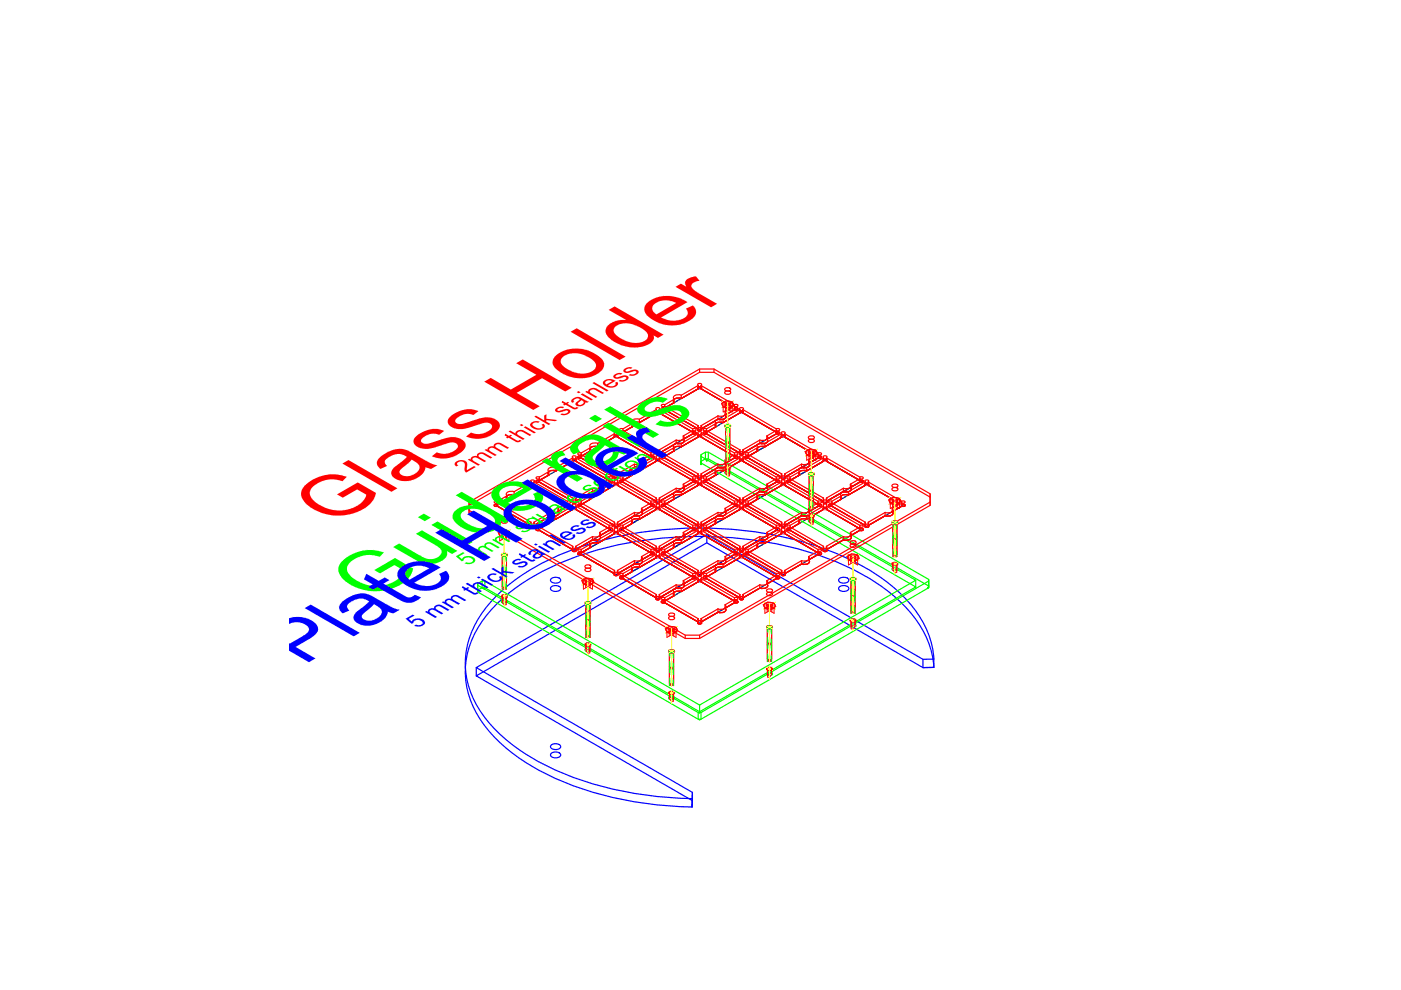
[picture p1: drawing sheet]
<svg xmlns="http://www.w3.org/2000/svg" width="297mm" height="210mm" viewBox="0 0 297 210" stroke-linecap="round" stroke-linejoin="round" font-family="sans-serif">
<defs><g id="words">
<text font-size="18.7" fill="#f00" x="70.8" y="111.3" transform="rotate(-30 70.8 111.3)">Glass Holder</text>
<g font-size="18.7" fill="#00f">
<text x="78.7" y="127.4" transform="rotate(-30 78.7 127.4)">Guide rails</text>
<text x="64.4" y="141" transform="rotate(-30 64.4 141)">Plate Holder</text>
</g>
<g font-size="5.5" fill="#00f">
<text x="98.7" y="100.3" transform="rotate(-30 98.7 100.3)">2mm thick stainless</text>
<text x="88.5" y="133.2" transform="rotate(-30 88.5 133.2)">5 mm thick stainless</text>
</g>
<text font-size="5.5" fill="#0f0" x="99.1" y="120" transform="rotate(-30 99.1 120)">5 mm square section</text>
</g></defs>
<!-- layer: Square cut-outs -->
<path d="M158.3 96.9l7.7-4.4 7.8 4.4-7.8 4.5zM158.3 107.2l7.7-4.5 7.8 4.5-7.8 4.4zM158.3 117.4l7.7-4.4 7.8 4.4-7.8 4.4zM167.2 102.1l7.7-4.5 7.7 4.5-7.7 4.4zM167.2 112.3l7.7-4.5 7.7 4.5-7.7 4.4zM176.1 107.2l7.7-4.5 7.7 4.5-7.7 4.4zM149.5 122.5l7.7-4.4 7.7 4.4-7.7 4.4z" fill="none" stroke="#000" stroke-width=".25"/>
<!-- layer: Corner holes -->
<g fill="none" stroke="#f0f" stroke-width=".25">
<path d="M173.3 96.9l.6-.2 .3 .3-.5 .2zM174.5 97.5l.5-.1 .3 .3-.5 .1zM173.3 107.1l.6-.2 .3 .3-.5 .2zM173.3 117.3l.6-.1 .3 .2-.5 .2zM174.5 106.4l.5-.1 .3 .2-.5 .2zM174.5 116.6l.5-.1 .3 .3-.5 .1zM174.5 107.8l.5-.2 .3 .3-.5 .2zM175.7 107.1l.5-.2 .3 .3-.5 .2zM182.2 102l.5-.2 .3 .3-.5 .2zM182.2 112.2l.5-.2 .3 .3-.5 .2zM183.4 111.5l.5-.1 .3 .2-.5 .2zM183.4 102.6l.5-.1 .3 .3-.5 .1z"/>
<path d="M191.1 107.1l.5-.2 .3 .3-.5 .2zM164.5 122.4l.5-.1 .3 .2-.5 .2zM165.6 121.7l.6-.1 .3 .3-.6 .1z"/>
</g>
<!-- layer: Plate holder -->
<path d="M177.9 124.5a1.36 1.36 0 0 1 2.1 .3 1.26 1.26 0 0 1-2.2 0zM177.9 122.8a1.36 1.36 0 0 1 2.1 .2 1.26 1.26 0 0 1-2.2 0zM195.7 139.8v1.7h2.3v-1.8l-2.3 .1-45.8-26.5-48.9 28.2 45.8 26.5M198 139.7a21.2 21.2 0 0 0-7.4-14.1 52.4 52.4 0 0 0-23.7-11.6 82 82 0 0 0-46.4 2.9 40.9 40.9 0 0 0-17.8 12.4 17.9 17.9 0 0 0-.5 22.1 36.9 36.9 0 0 0 14.9 11.5 74.1 74.1 0 0 0 29.6 6.4M116.8 159.8a1.36 1.36 0 0 1 2.1 .3 1.26 1.26 0 0 1-2.2 0zM116.8 158.1a1.36 1.36 0 0 1 2.1 .2 1.26 1.26 0 0 1-2.2 0zM198 141.5h-2.3l-45.8-26.4-48.9 28.2 45.8 26.5M198 141.5a21.2 21.2 0 0 0-7.4-14.2 52.4 52.4 0 0 0-23.7-11.5 82 82 0 0 0-46.4 2.9 40.9 40.9 0 0 0-17.8 12.4 17.9 17.9 0 0 0-.5 22.1 36.9 36.9 0 0 0 14.9 11.5 74.1 74.1 0 0 0 29.6 6.4M146.7 169.3v1.8M146.8 169.8l-.1 1.3M146.8 168l-.1 1.3M146.8 168v1.8" fill="none" stroke="#00f" stroke-width=".25"/>
<!-- layer: Guide rails -->
<g fill="none" stroke="#0f0" stroke-width=".25">
<path d="M171.4 109.2a.71 .71 0 0 1 1.2 .2 .71 .71 0 0 1-1.2-.2zM171.4 110.3a.71 .71 0 0 1 1.2 .2 .71 .71 0 0 1-1.2-.2zM189.1 119.5a.71 .71 0 0 1 1.3 .2 .71 .71 0 0 1-1.3-.2zM101.3 123.7l.9-.5h.6l45.5 26.3 45.9-26.5-45.6-26.2v-.4l1-.5h.6l46.7 27v.3l-48.3 27.9h-.6l-46.7-27zM101.3 125.1l.9-.5h.6l45.5 26.3 45.9-26.5-45.6-26.2v-.4l1-.5h.6l46.7 27v.3l-48.3 27.9h-.6l-46.7-27zM180.2 132.5a.71 .71 0 0 1 1.3 .2 .71 .71 0 0 1-1.3-.2zM180.2 131.5a.71 .71 0 0 1 1.3 .2 .71 .71 0 0 1-1.3-.2zM189.1 120.6a.71 .71 0 0 1 1.3 .1 .71 .71 0 0 1-1.3-.1zM194.2 123v1.8M196.9 122.9v1.4l-.3 .5 .3-.2v-1.4M141.8 146.8a.71 .71 0 0 1 1.2 .2 .71 .71 0 0 1-1.2-.2zM141.8 147.9a.71 .71 0 0 1 1.2 .2 .71 .71 0 0 1-1.2-.2z"/>
<path d="M148 151.1v1.4l.3 .2 .3-.2v-1.4M148.3 149.5v1.7M162.5 142.8a.71 .71 0 0 1 1.3 .2 .71 .71 0 0 1-1.3-.2z"/>
</g>
<!-- layer: Glass holder -->
<g fill="none" stroke="#f00" stroke-width=".25">
<path d="M166.4 92.7l7.1 4h.4l.3 .2-.3 .3-.4-.1M166.4 92l7 4M171.4 93.4a.71 .71 0 0 1 1.2 .2 .71 .71 0 0 1-1.2-.2zM171.4 92.7a.71 .71 0 0 1 1.2 .2 .71 .71 0 0 1-1.2-.2zM171.5 98.2l.1 .2a.93 .93 0 0 1-1.3 .8l-.4-.1M171.5 97.5l.1 .2a.93 .93 0 0 1-1.3 .8l-.4-.1M173.4 96v1.1M173.5 96h.4l.3 .3-.3 .2-.4-.1-2.1 1.1v.8l2-1.2M174.6 97.8l-3.6 2.1M174.6 97.1l-3.6 2M174.6 97.1v.7M174.6 97.8l-.1-.3 .3-.1 .5 .1-.1 .3"/>
<path d="M174.6 97l-.1-.2 .3-.2 .5 .2-.1 .2M175.2 97.8l7.1 4.1 .4-.1 .3 .2-.3 .3-.4-.1M175.2 97.1l7.1 4.1v1l-2 1.2v-.7l2-1.2 .4 .1 .3-.2-.3-.3h-.4M175.2 97.1v.7M99.5 107.2l48.8-28.3h3.1l45.8 26.5v1.8l-48.9 28.2h-3l-45.8-26.5zM99.5 106.5l48.8-28.3h3.1l45.8 26.5v1.8l-48.9 28.2h-3l-45.8-26.5zM157.5 118.2l7.1 4.1h.4l.3 .1-.3 .3h-.4M157.5 117.5l7.1 4.1M158.7 117.6l7 4.1M158.7 116.9l7 4.1M166.4 113.1l7.1 4.1h.4l.3 .1-.3 .3h-.4M166.4 102.9l7.1 4.1 .4-.1 .3 .2-.3 .3-.4-.1"/>
<path d="M166.4 112.4l7 4.1M166.4 102.2l7 4.1M167.5 102.2l7.1 4.1M167.5 101.5l7.1 4.1M167.5 112.4l7.1 4.2M167.5 111.7l7.1 4.1M169.9 119.6l-3.5 2.1M169.9 119.6v-.7l-3.5 2.1M171.5 118.7l.1 .2a.93 .93 0 0 1-1.3 .8l-.4-.1M171.5 118l.1 .2a.93 .93 0 0 1-1.3 .7h-.4M171.5 108.5l.1 .2a.93 .93 0 0 1-1.3 .7l-.4-.1M171.5 107.8l.1 .2a.93 .93 0 0 1-1.3 .7l-.4-.1"/>
<path d="M173.4 116.9l-2 1.1v.7l2-1.1M173.4 106.6l-2 1.2v.7l2-1.2M173.4 106.3v1M173.4 116.5v1.1M173.5 116.5l.4-.1 .3 .2-.3 .3-.4-.1M173.5 106.3l.4-.1 .3 .2-.3 .3-.4-.1M174.6 107.3v.7l-3.6 2.1M174.6 107.3l-3.6 2.1M174.6 105.6v.7M174.6 115.8v.8M174.6 106.3l-.1 .2 .3 .2 .5-.2-.1-.2M174.6 105.6l-.1 .2 .3 .2 .5-.2-.1-.2"/>
<path d="M174.6 108l-.1-.2 .3-.2 .5 .2-.1 .2M174.6 116.5l-.1 .3 .3 .1 .5-.1-.1-.3M174.6 107.3l-.1-.2 .3-.2 .5 .2-.1 .2M174.6 115.8l-.1 .3 .3 .1 .5-.1-.1-.3M175.2 107.3v.7l7.1 4.1 .4-.1 .3 .2-.3 .3-.4-.1M175.2 107.3l7.1 4.1v1M175.2 105.6v.7M175.2 115.8v.8M176.4 107.3l7.1 4.1M176.4 106.6l7.1 4.1M176.4 106.3v1M176.4 106.3l-.4-.1-.3 .2 .3 .3 .4-.1"/>
<path d="M178.4 105.8l-2 1.2-.4-.1-.3 .2 .3 .3 .4-.1M178.4 105.1l-2 1.2M178.4 105.1v.7M178.8 113.8v.7l-3.6 2.1M178.8 113.8l-3.6 2M178.8 103.5v.7l-3.6 2.1M178.8 103.5l-3.6 2.1M179.9 104.9l-.7-.1a.81 .81 0 0 0-1 .8l.2 .2M179.9 104.3l-.7-.1a.81 .81 0 0 0-1 .7l.2 .2M180.2 115.6a.71 .71 0 0 1 1.3 .2 .71 .71 0 0 1-1.3-.2zM180.2 114.9a.71 .71 0 0 1 1.3 .2 .71 .71 0 0 1-1.3-.2zM180.3 103.4l.2 .2a.93 .93 0 0 1-1.3 .7l-.4-.1"/>
<path d="M180.3 102.6l.2 .2a.93 .93 0 0 1-1.3 .8l-.4-.1M180.3 113.6l.2 .2a.93 .93 0 0 1-1.3 .7h-.4M180.3 112.9l.2 .2a.93 .93 0 0 1-1.3 .7h-.4M182.3 111.4l.4-.1 .3 .3-.3 .2-.4-.1-2 1.2v.7l2-1.2M183.5 102.2l-3.6 2.1v.7l3.6-2.1M183.5 102.2v.7M183.5 110.7v.7M183.5 102.9l-.1-.3 .3-.1 .5 .1-.1 .3M183.5 111.4l-.1 .2 .3 .2 .5-.2-.1-.2M183.5 102.2l-.1-.3 .3-.1 .5 .1-.1 .3M183.5 110.7l-.1 .3 .3 .1 .5-.1-.1-.3M184.1 102.9l7.1 4.1 .4-.1 .3 .2-.3 .3-.4-.1"/>
<path d="M184.1 102.2l7.1 4.1M184.1 102.2v.7M184.1 110.7v.7M187.7 109.4l-3.6 2M187.7 108.7l-3.6 2M187.7 108.7v.7M189.1 103.6a.71 .71 0 0 1 1.3 .2 .71 .71 0 0 1-1.3-.2zM189.1 102.9a.71 .71 0 0 1 1.3 .2 .71 .71 0 0 1-1.3-.2zM189.2 108.5l.1 .2a.93 .93 0 0 1-1.3 .7l-.3-.1M189.2 107.8l.1 .2a.93 .93 0 0 1-1.3 .7l-.3-.1M191.2 106.6l-2 1.2v.7l2-1.2M191.2 106.3v1"/>
<path d="M191.2 106.3l.4-.1 .3 .3-.3 .2-.4-.1M197.2 104.7v.7M197.2 106.5v.7M162.5 125.8a.71 .71 0 0 1 1.3 .2 .71 .71 0 0 1-1.3-.2zM162.5 125.1a.71 .71 0 0 1 1.3 .2 .71 .71 0 0 1-1.3-.2zM162.6 123.8l.2 .2a.93 .93 0 0 1-1.4 .8l-.3-.1M162.6 123.1l.2 .2a.93 .93 0 0 1-1.4 .8l-.3-.1M164.6 121.6v1.1M164.6 121.6h.4l.3 .3-.3 .1h-.4l-2 1.1v.7l2-1.1M165.7 121v.7M165.7 121.6l-.1 .3 .3 .1 .6-.1-.1-.3M165.7 120.9l-.1 .3 .3 .1 .6-.1-.1-.3"/>
<path d="M166.4 121v.7"/>
</g>
<!-- layer: Guide rails -->
<g fill="none" stroke="#f00" stroke-width=".21">
<path d="M171.5 109.1v1.1l1 .5v-1.1M171.5 100.4v7.4M171.5 103.8l1 .5M171.5 100.4l1 .5-.4-.2M171.5 100.4l.4 .1M171.6 109.1v1.5l.4 .6 .4-.1v-1.5M171.6 109.1a.61 .61 0 0 1 1 .3 .61 .61 0 0 1-.6 .3 .61 .61 0 0 1-.5-.4zM171.9 107.6l-.4 .2M171.9 107.4l-.4-.2 1 .6M172.1 107.4l.4-.2-1 .6M172.1 107.6l.4 .2M172.5 100.4v7.4"/>
<path d="M172.5 103.8l-1 .5M172.5 100.4l-1 .5 .4-.2M172.5 100.4l-.4 .1M172.6 109.2l-.4-.2a.51 .51 0 0 0-.8 .5l.8 .2 .4-.2M189.3 119.3v1.1l.9 .5v-1M189.3 110.6v7.4M189.3 114l.9 .6M189.3 110.6l.9 .5-.3-.2M189.3 110.6l.3 .2M189.3 119.4v1.5l.4 .5 .4-.1v-1.5M189.3 119.4a.61 .61 0 0 1 1 .3 .61 .61 0 0 1-.6 .2 .61 .61 0 0 1-.5-.4zM189.6 117.8l-.3 .2"/>
<path d="M189.6 117.7l-.3-.2 .9 .5M189.9 117.7l.3-.2-.9 .5M189.9 117.8l.3 .2M190.2 110.6v7.4M190.2 114l-.9 .6M190.2 110.6l-.9 .5 .3-.2M190.2 110.6l-.3 .2M190.3 119.4l-.4-.2a.51 .51 0 0 0-.7 .6l.7 .1 .4-.2M162.7 132.8v7.4M162.7 136.3l.9 .5M162.7 132.8l.9 .6-.3-.2M162.7 132.8l.3 .2"/>
<path d="M163 139.9l-.3-.2 .9 .5M163.3 139.9l.3-.2-.9 .5M163.6 132.8v7.4M163.6 136.3l-.9 .5M163.6 132.8l-.9 .6 .3-.2M163.6 132.8l-.3 .2M180.4 122.6v7.4M180.4 126l.9 .6M180.4 122.6l.9 .5-.3-.2M180.4 122.6l.3 .2M180.5 131.3a.61 .61 0 0 1 .9 .4 .61 .61 0 0 1-.6 .2 .61 .61 0 0 1-.5-.4zM180.6 131.2l-.4 .3a.66 .66 0 0 0 .7 .4 .66 .66 0 0 0 .6-.4l-.4-.3"/>
<path d="M180.7 129.8l-.3 .2M180.7 129.7l-.3-.2 .9 .5M181 129.7l.3-.2-.9 .5M181 129.8l.3 .2M181.3 131.3v1.6l-.4 .5-.4-.1v-1.5M181.3 131.3v1.1l-.9 .5v-1M181.3 122.6v7.4M181.3 126l-.9 .6M181.3 122.6l-.9 .5 .3-.2M181.3 122.6l-.3 .2M141.9 146.7v1l.9 .6v-1.1M142 146.7v1.5l.4 .5h.4v-1.5"/>
<path d="M142 146.7a.61 .61 0 0 1 .9 .3 .61 .61 0 0 1-.6 .3 .61 .61 0 0 1-.5-.5zM143 146.8l-.5-.2a.51 .51 0 0 0-.7 .5l.7 .2 .5-.2M162.8 141.6a.61 .61 0 0 1 .9 .3 .61 .61 0 0 1-.6 .3 .61 .61 0 0 1-.5-.5zM162.9 141.5l-.4 .2a.66 .66 0 0 0 .7 .5 .66 .66 0 0 0 .6-.5l-.4-.2M163 140l-.3 .2M163.3 140l.3 .2M163.5 141.6v1.5l-.4 .5h-.4v-1.6M163.6 141.5v1.1l-.9 .5v-1"/>
</g>
<g fill="none" stroke="#ff0" stroke-width=".21">
<path d="M172 96.7v11.2M171.4 109l1.2 .7M172 108.9v2.7M172.6 109l-1.2 .7M180.9 118.9v11.2M189.1 119.2l1.2 .7M189.7 106.9v11.2M189.7 119.1v2.7M190.3 119.2l-1.2 .7M163.1 129.1v11.3M180.3 131.2l1.2 .7M180.9 131.1v2.7"/>
<path d="M181.5 131.2l-1.2 .7M141.8 146.6l1.2 .7M142.4 146.5v2.7M143 146.6l-1.2 .7M162.6 141.5l1.1 .7M163.1 141.4v2.6M163.7 141.5l-1.1 .7"/>
</g>
<g fill="none" stroke="#0f0" stroke-width=".21">
<path d="M171.5 104.2v.3M171.5 103.6v.4M171.6 100.3v1.7M171.6 102.6v2.9M171.6 106.2v1.6M172.4 100.3v1.7M172.4 102.6v2.9M172.4 106.2v1.6M172.5 104.2v.3M172.5 103.6v.4M189.3 114.4v.3M189.3 113.9v.3"/>
<path d="M189.3 110.6v1.6M189.3 112.9v2.8M189.3 116.4v1.7M190.1 110.6v1.6M190.1 112.9v2.8M190.1 116.4v1.7M190.2 113.9v.3M190.2 114.4v.3M162.7 136.6v.4M162.7 136.1v.3M162.8 132.8v1.6M162.8 135.1v2.9"/>
<path d="M162.8 138.6v1.7M163.5 132.8v1.6M163.5 135.1v2.9M163.5 138.6v1.7M163.6 136.1v.3M163.6 136.6v.4M180.4 126.4v.3M180.4 125.9v.3M180.5 122.5v1.7M180.5 124.9v2.8M180.5 128.4v1.6M181.2 122.5v1.7"/>
<path d="M181.2 124.9v2.8M181.2 128.4v1.6M181.3 125.9v.3M181.3 126.4v.3"/>
</g>
<!-- layer: Guide M3 Threaded Bars -->
<path d="M171.4 100.4a.71 .71 0 0 1 1.2 .2 .71 .71 0 0 1-1.2-.2zM189.1 110.7a.71 .71 0 0 1 1.3 .2 .71 .71 0 0 1-1.3-.2zM162.5 132.9a.71 .71 0 0 1 1.3 .2 .71 .71 0 0 1-1.3-.2zM180.2 122.7a.71 .71 0 0 1 1.3 .2 .71 .71 0 0 1-1.3-.2z" fill="none" stroke="#f00" stroke-width=".21"/>
<path d="M172.1 100.3l-.1-.1a.36 .36 0 0 0-.5 .3 .36 .36 0 0 0 .5 .3h.4a.24 .24 0 0 0 .1-.3 .24 .24 0 0 0-.1-.2M189.9 110.5h-.1a.36 .36 0 0 0-.6 .3 .36 .36 0 0 0 .6 .3l.4-.2 .1-.1-.2-.2M163.3 132.7h-.1a.36 .36 0 0 0-.6 .3 .36 .36 0 0 0 .6 .3l.4-.1 .1-.3-.2-.1M181 122.5h-.1a.36 .36 0 0 0-.6 .2 .36 .36 0 0 0 .6 .4l.5-.2-.2-.4" fill="none" stroke="#0f0" stroke-width=".21"/>
<path d="M171.4 100.2l1.2 .7M172.6 100.2l-1.2 .7M189.1 110.4l1.2 .7M190.3 110.4l-1.2 .7M162.6 132.7l1.1 .6M163.7 132.7l-1.1 .6M180.3 122.4l1.2 .7M181.5 122.4l-1.2 .7" fill="none" stroke="#ff0" stroke-width=".21"/>
<!-- layer: Guide M3 Nuts -->
<g fill="none" stroke="#f00" stroke-width=".21">
<path d="M170.7 95.7l1-.5 1.3 .2 .3 .8-.9 .5-1.4-.2M170.9 95.7a1.47 1.47 0 0 1 2.3 .2 1.38 1.38 0 0 1-2.4 0zM171 95.5l.5 .3M171.2 95.5l1.6 .9 .2 .2v1l-2-1.1M171.5 95.9a.59 .59 0 0 1 1 .1 .59 .59 0 0 1-1-.1zM171.5 95.8v1.5M171.5 95.8l1.5 .8M171.8 95.6l-.4 .3a.66 .66 0 0 0 .6 .4 .66 .66 0 0 0 .7-.4l-.4-.3M172.5 95.8l-1.5 .8M172.8 95.5h.2v1l-2 1.1M172.8 95.5l-1.6 .9M173 95.5l-.5 .3v1.5"/>
<path d="M179.5 118l1-.6 1.3 .2 .4 .8-1 .5-1.3-.2zM179.8 117.9a1.47 1.47 0 0 1 2.3 .3 1.38 1.38 0 0 1-2.4 0zM179.9 117.7v1l1.9 1.1v-1M179.9 117.7l1.9 1.1M179.9 117.7l.5 .3M180.4 118.1a.59 .59 0 0 1 1 .1 .59 .59 0 0 1-1-.1zM180.4 118v1.5M180.4 118l.9 .5M180.4 118.5l-.5 .3M180.6 117.8l-.4 .3a.66 .66 0 0 0 .7 .4 .66 .66 0 0 0 .6-.4l-.4-.3M181.3 118v1.5M181.4 118.5l.5 .3"/>
<path d="M181.7 117.7h.1M181.7 117.7l-1.8 1.1M181.8 117.7v1l-1.9 1.1v-1M181.9 117.7l-1.5 .8M188.4 106l1-.6 1.3 .2 .3 .8-.9 .6-1.3-.2zM188.6 105.9a1.47 1.47 0 0 1 2.3 .3 1.38 1.38 0 0 1-2.4 0zM188.8 105.7v1l1.9 1.1v-1M188.8 105.7l1.9 1.1M188.8 105.7l.4 .3v1.5M189.2 106.1a.59 .59 0 0 1 1.1 .1 .59 .59 0 0 1-1.1-.1zM189.2 106.6l-.4 .2M189.3 106l1.4 .8"/>
<path d="M189.5 105.8l-.4 .3a.66 .66 0 0 0 .6 .4 .66 .66 0 0 0 .7-.4l-.4-.3M190.2 106l-.9 .5M190.7 105.7l-.5 .3v1.5M190.7 105.7v1l-1.9 1.1v-1M190.7 105.7l-1.9 1.1M161.8 128.2l1-.6 1.3 .3 .4 .7-1 .6-1.3-.2zM162 128.1a1.47 1.47 0 0 1 2.4 .3 1.38 1.38 0 0 1-2.4 0zM162.2 127.9v1l1.9 1.1v-.9M162.2 127.9l1.9 1.2M162.2 127.9l.5 .3M162.6 128.3a.59 .59 0 0 1 1.1 .2 .59 .59 0 0 1-1.1-.2zM162.7 128.2v1.6"/>
<path d="M162.7 128.2l.9 .6M162.7 128.8l-.5 .3M162.9 128.1l-.4 .2a.66 .66 0 0 0 .7 .5 .66 .66 0 0 0 .6-.5l-.4-.2M163.6 128.2v1.6M163.6 128.8l.5 .3M163.6 128.2l-.9 .6M164 127.9h.1M164 127.9l-1.8 1.2M164.1 127.9l-.5 .3M164.1 127.9v1l-1.9 1.1v-.9"/>
</g>
<path d="M170.7 95.2l2.6 1.5M172 95.6v1.7M173.3 95.2l-2.6 1.5M179.6 117.5l2.5 1.4M180.9 117.9v1.7M182.1 117.5l-2.5 1.4M188.5 105.5l2.5 1.4M189.7 105.9v1.7M191 105.5l-2.5 1.4M161.9 127.7l2.5 1.4M163.1 128.1v1.7M164.4 127.7l-2.5 1.4" fill="none" stroke="#ff0" stroke-width=".21"/>
<use href="#words"/>
</svg>
